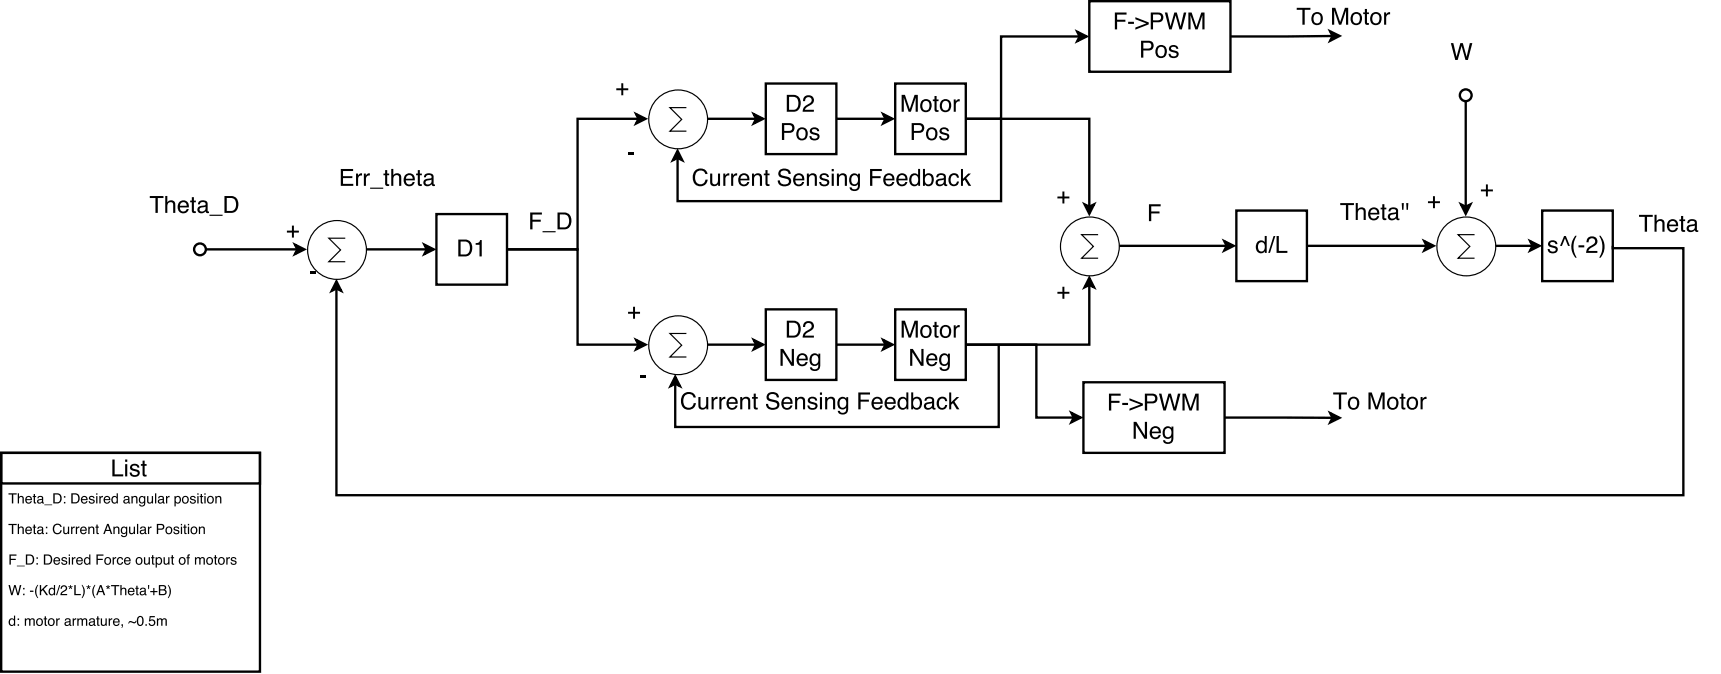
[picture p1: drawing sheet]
<svg xmlns="http://www.w3.org/2000/svg" width="516mm" height="202mm" viewBox="0 0 516 202" stroke-linecap="round" stroke-linejoin="round" font-family="sans-serif">
<g fill="none" stroke="#000" stroke-width=".71" stroke-linecap="butt">
<path d="M323.1 9.5l2.8 1.4-2.8 1.4 .7-1.4zM323.8 10.9h-23.6v24.7h-10.6M229.7 25h21.1v21.2h-21.1zM250.8 35.6h14.8M264.9 34.2l2.8 1.4-2.8 1.4 .7-1.4zM268.5 25h21.1v21.2h-21.1zM109.7 74.8h18.3M127.3 73.4l2.8 1.4-2.8 1.4 .7-1.4zM130.9 64.2h21.1v21.2h-21.1zM229.7 92.8h21.1v21.1h-21.1zM268.5 92.8h21.1v21.1h-21.1zM250.8 103.4h14.8"/>
<path d="M264.9 102l2.8 1.4-2.8 1.4 .7-1.4zM289.6 103.4h21.2v21.8h11.2M321.3 123.8l2.8 1.4-2.8 1.4 .7-1.4z"/>
<circle cx="60" cy="74.8" r="1.76"/>
</g>
<g fill="#000">
<path d="M323.1 9.5l2.8 1.4-2.8 1.4 .7-1.4zM186.3 25h.6v1.5h1.5v.6h-1.5v1.5h-.6v-1.5h-1.5v-.6h1.5zM264.9 34.2l2.8 1.4-2.8 1.4 .7-1.4zM188.3 45.7h1.8v.6h-1.8zM318.6 57.4h.6v1.5h1.5v.6h-1.5v1.5h-.6v-1.5h-1.5v-.6h1.5zM87.5 67.7h.6v1.5h1.5v.6h-1.5v1.5h-.6v-1.5h-1.5v-.6h1.5zM127.3 73.4l2.8 1.4-2.8 1.4 .7-1.4zM93.1 81.3h1.7v.7h-1.7zM318.6 86h.6v1.5h1.5v.6h-1.5v1.5h-.6v-1.5h-1.5v-.6h1.5zM264.9 102l2.8 1.4-2.8 1.4 .7-1.4zM321.3 123.8l2.8 1.4-2.8 1.4 .7-1.4z"/>
<path d="M234.5 36.9h2.3a1.46 1.46 0 0 1 1.5 1.5 1.46 1.46 0 0 1-1.5 1.4h-1.6v2.2h-.7zM235.2 37.5v1.8h1.3a.89 .89 0 0 0 1.1-.9 .89 .89 0 0 0-1.1-.9zM239.8 39a1.58 1.58 0 0 0 .7 2.6 1.49 1.49 0 0 0 1.1-1.4 1.49 1.49 0 0 0-1.1-1.5zM239.3 38.7a1.91 1.91 0 0 1 3 1.1 1.91 1.91 0 0 1-2.2 2.3 2.07 2.07 0 0 1-.8-3.4zM243.2 38.5a1.5 1.5 0 0 1 2.5 .9h-.6a.75 .75 0 0 0-.8-.7 .75 .75 0 0 0-.7 .8l.3 .2a1.58 1.58 0 0 1 1.8 1.5 1.58 1.58 0 0 1-1.6 .9 1.58 1.58 0 0 1-1.4-1.3h.6a.87 .87 0 0 0 1 .8 .87 .87 0 0 0 .8-.9l-.4-.2a1.54 1.54 0 0 1-1.8-1.5z"/>
<path d="M236.6 29v3.9h1.3a2.07 2.07 0 0 0 1.6-1.5 2.07 2.07 0 0 0-.7-2.1l-.6-.2zM235.9 28.5h2.1a2.63 2.63 0 0 1 2.2 2.1 2.63 2.63 0 0 1-1.3 2.7l-3 .2zM241.3 29a1.62 1.62 0 0 1 2.6 .3 1.62 1.62 0 0 1-1.1 2.3l-1 .7-.4 .6h2.7v.6h-3.4a2.64 2.64 0 0 1 2.1-2.5 1 1 0 0 0 .6-1.3 1 1 0 0 0-1.3-.6 1 1 0 0 0-.7 1.2h-.6z"/>
<path d="M270.4 28.5h1l1.4 4.2 1.5-4.2h.9v5h-.6v-4.3l-1.4 4.3h-.7l-1.5-4.3v4.3h-.6zM277 30.5a1.58 1.58 0 0 0 .7 2.6 1.49 1.49 0 0 0 1-1.4 1.49 1.49 0 0 0-1-1.4zM276.4 30.3a1.91 1.91 0 0 1 3.1 1 1.91 1.91 0 0 1-2.2 2.3 2.07 2.07 0 0 1-.9-3.3zM280.2 28.8h.7v1h.6v.5h-.6v2.4l.1 .3h.5l-.1 .5a.79 .79 0 0 1-1.2-.7v-2.5h-.5v-.5h.5zM282.9 30.5a1.58 1.58 0 0 0 .6 2.6 1.49 1.49 0 0 0 1.1-1.4 1.49 1.49 0 0 0-1-1.4zM282.3 30.3a1.91 1.91 0 0 1 3.1 1 1.91 1.91 0 0 1-2.3 2.3 2.07 2.07 0 0 1-.8-3.3zM286 29.8h.6v.7l.6-.6 .6-.1v.6a.96 .96 0 0 0-1.2 1v2.1h-.6z"/>
<path d="M273.4 36.9h2.3a1.46 1.46 0 0 1 1.5 1.5 1.46 1.46 0 0 1-1.5 1.4h-1.6v2.2h-.7zM274.1 37.5v1.8h1.3a.89 .89 0 0 0 1.1-.9 .89 .89 0 0 0-1.1-.9zM278.7 39a1.58 1.58 0 0 0 .7 2.6 1.49 1.49 0 0 0 1.1-1.4 1.49 1.49 0 0 0-1.1-1.5zM278.2 38.7a1.91 1.91 0 0 1 3 1.1 1.91 1.91 0 0 1-2.2 2.3 2.07 2.07 0 0 1-.8-3.4zM282.1 38.5a1.5 1.5 0 0 1 2.5 .9h-.6a.75 .75 0 0 0-.8-.7 .75 .75 0 0 0-.7 .8l.3 .2a1.58 1.58 0 0 1 1.8 1.5 1.58 1.58 0 0 1-1.6 .9 1.58 1.58 0 0 1-1.4-1.3h.6a.87 .87 0 0 0 1 .8 .87 .87 0 0 0 .8-.9l-.4-.2a1.54 1.54 0 0 1-1.8-1.5z"/>
<path d="M44.9 58.8h4.1v.6h-1.7v4.5h-.7v-4.5h-1.7zM49.6 58.8h.6v1.9a1.3 1.3 0 0 1 1.5-.6 1.3 1.3 0 0 1 .9 1.4v2.4h-.7v-2.4a.91 .91 0 0 0-1.1-.9 .91 .91 0 0 0-.6 1.3v2h-.6zM53.8 60.6a1.69 1.69 0 0 1 2-.3 1.69 1.69 0 0 1 .8 1.9h-2.7a1.05 1.05 0 0 0 .8 1.2 1.05 1.05 0 0 0 1.3-.7h.6a1.73 1.73 0 0 1-2.2 1.2 1.73 1.73 0 0 1-1.1-2.2zM54.3 60.9l-.3 .8h2a1.01 1.01 0 0 0-.6-1 1.01 1.01 0 0 0-1.1 .2zM57.5 59.1h.7v1.1h.5v.5h-.5v2.4l.1 .2 .4 .1-.1 .5a.79 .79 0 0 1-1.1-.8v-2.4h-.5v-.5h.5zM60 62.5a.77 .77 0 0 0 .3 1 .77 .77 0 0 0 1.1-.3l.2-.5v-.7zM59.6 60.5a1.62 1.62 0 0 1 2.7 .6v2.1l.4 .2-.2 .5a.62 .62 0 0 1-.8-.5 1.26 1.26 0 0 1-1.8 .5 1.26 1.26 0 0 1-.4-1.8l1.8-.5a.58 .58 0 0 0 .3-.8 .58 .58 0 0 0-.8-.2l-.5 .1-.3 .6h-.6zM62.8 64.4h3.9v.3h-3.9zM68 59.4v3.9h1.2a2.07 2.07 0 0 0 1.6-1.5 2.07 2.07 0 0 0-.6-2.1l-.6-.3zM67.3 58.8h2.1a2.63 2.63 0 0 1 2.1 2.1 2.63 2.63 0 0 1-1.2 2.8l-3 .2z"/>
<path d="M138.1 72.4v3.9h1.3a2.07 2.07 0 0 0 1.6-1.5 2.07 2.07 0 0 0-.7-2.1l-.6-.2zM137.4 71.8h2.1a2.63 2.63 0 0 1 2.2 2.2 2.63 2.63 0 0 1-1.3 2.7l-3 .2zM142.6 72.9l1-.2 .4-.7h.5v4.9h-.7v-3.5h-1.2z"/>
<path d="M270.4 96.2h1l1.4 4.3 1.5-4.3h.9v5h-.6v-4.2l-1.4 4.2h-.7l-1.5-4.2v4.2h-.6zM277 98.2a1.58 1.58 0 0 0 .7 2.6 1.49 1.49 0 0 0 1-1.4 1.49 1.49 0 0 0-1-1.4zM276.4 98a1.91 1.91 0 0 1 3.1 1 1.91 1.91 0 0 1-2.2 2.3 2.07 2.07 0 0 1-.9-3.3zM280.2 96.5h.7v1.1h.6v.5h-.6v2.4l.1 .2 .5 .1-.1 .5a.79 .79 0 0 1-1.2-.8v-2.4h-.5v-.5h.5zM282.9 98.2a1.58 1.58 0 0 0 .6 2.6 1.49 1.49 0 0 0 1.1-1.4 1.49 1.49 0 0 0-1-1.4zM282.3 98a1.91 1.91 0 0 1 3.1 1 1.91 1.91 0 0 1-2.3 2.3 2.07 2.07 0 0 1-.8-3.3zM286 97.6h.6v.6l.6-.6 .6-.1v.6a.96 .96 0 0 0-1.2 1v2.1h-.6z"/>
<path d="M234.1 104.7h.8l2.5 4.1v-4.1h.7v5h-.8l-2.6-4.1v4.1h-.6zM239.4 106.5a1.69 1.69 0 0 1 2-.4 1.69 1.69 0 0 1 .8 2h-2.7a1.05 1.05 0 0 0 .8 1.2 1.05 1.05 0 0 0 1.3-.7h.6a1.73 1.73 0 0 1-2.2 1.2 1.73 1.73 0 0 1-1.1-2.3zM239.9 106.8l-.3 .8h2a1.01 1.01 0 0 0-.6-1 1.01 1.01 0 0 0-1.1 .2zM243.2 106.5a1.39 1.39 0 0 1 2.2 0v-.4h.6v3.3a1.61 1.61 0 0 1-1.2 1.8 1.61 1.61 0 0 1-1.9-1h.6a1.06 1.06 0 0 0 1.4 .4 1.06 1.06 0 0 0 .5-1.4 1.57 1.57 0 0 1-2.1 .3 1.57 1.57 0 0 1-.5-2zM243.7 106.9a1.39 1.39 0 0 0-.3 1.5 1.39 1.39 0 0 0 1.2 .8 1.48 1.48 0 0 0 .8-1.4 1.48 1.48 0 0 0-1-1.3z"/>
<path d="M236.6 96.8v3.9h1.3a2.07 2.07 0 0 0 1.6-1.5 2.07 2.07 0 0 0-.7-2.1l-.6-.3zM235.9 96.2h2.1a2.63 2.63 0 0 1 2.2 2.1 2.63 2.63 0 0 1-1.3 2.8l-3 .1zM241.3 96.7a1.62 1.62 0 0 1 2.6 .3 1.62 1.62 0 0 1-1.1 2.4l-1 .6-.4 .7h2.7v.5h-3.4a2.64 2.64 0 0 1 2.1-2.5 1 1 0 0 0 .6-1.2 1 1 0 0 0-1.3-.6 1 1 0 0 0-.7 1.2h-.6z"/>
<path d="M272.9 104.7h.9l2.5 4.1v-4.1h.7v5h-.8l-2.6-4.1v4.1h-.7zM278.2 106.5a1.69 1.69 0 0 1 2.1-.4 1.69 1.69 0 0 1 .8 2h-2.7a1.05 1.05 0 0 0 .8 1.2 1.05 1.05 0 0 0 1.3-.7h.6a1.73 1.73 0 0 1-2.2 1.2 1.73 1.73 0 0 1-1.1-2.3zM278.7 106.8l-.3 .8h2.1a1.01 1.01 0 0 0-.6-1 1.01 1.01 0 0 0-1.2 .2zM282.1 106.5a1.39 1.39 0 0 1 2.2 0v-.4h.6v3.3a1.61 1.61 0 0 1-1.2 1.8 1.61 1.61 0 0 1-2-1h.7a1.06 1.06 0 0 0 1.4 .4 1.06 1.06 0 0 0 .5-1.4 1.57 1.57 0 0 1-2.1 .3 1.57 1.57 0 0 1-.5-2zM282.5 106.9a1.39 1.39 0 0 0-.3 1.5 1.39 1.39 0 0 0 1.3 .8 1.48 1.48 0 0 0 .8-1.4 1.48 1.48 0 0 0-1-1.3z"/>
</g>
<circle cx="101.1" cy="75" r="8.8" fill="#fff"/>
<g fill="none" stroke="#000" stroke-width=".35">
<path d="M103.5 71.4h-4.9l3.5 3.6-3.5 3.5h4.9"/>
<circle cx="101.1" cy="75" r="8.8"/>
</g>
<path d="M212 35.6h14.8M226 34.2l2.9 1.4-2.9 1.4 .8-1.4zM61.7 74.8h27.5M88.5 73.4l2.8 1.4-2.8 1.4 .7-1.4z" fill="none" stroke="#000" stroke-width=".71" stroke-linecap="butt"/>
<path d="M226 34.2l2.9 1.4-2.9 1.4 .8-1.4zM88.5 73.4l2.8 1.4-2.8 1.4 .7-1.4z" fill="#000"/>
<circle cx="203.4" cy="35.8" r="8.8" fill="#fff"/>
<g fill="none" stroke="#000" stroke-width=".35">
<path d="M205.8 32.3h-4.9l3.5 3.5-3.5 3.5h4.9"/>
<circle cx="203.4" cy="35.8" r="8.8"/>
</g>
<path d="M190.8 34.2l2.8 1.4-2.8 1.4 .7-1.4zM191.5 35.6h-18.3v39.2h-21.2M335.5 73.7h32.4M367.2 72.3l2.8 1.4-2.8 1.4 .7-1.4z" fill="none" stroke="#000" stroke-width=".71" stroke-linecap="butt"/>
<path d="M190.8 34.2l2.8 1.4-2.8 1.4 .7-1.4zM367.2 72.3l2.8 1.4-2.8 1.4 .7-1.4z" fill="#000"/>
<circle cx="326.8" cy="73.9" r="8.8" fill="#fff"/>
<g fill="none" stroke="#000" stroke-width=".35">
<path d="M329.3 70.4h-4.9l3.5 3.5-3.5 3.5h4.9"/>
<circle cx="326.8" cy="73.9" r="8.8"/>
</g>
<path d="M289.6 35.6h37.1v26.4M325.3 61.3l1.4 .7 1.4-.7-1.4 2.8zM326.7 83.3l1.4 2.9-1.4-.7-1.4 .7zM326.7 85.5v17.9h-37.1M212 103.4h14.8M226 102l2.9 1.4-2.9 1.4 .8-1.4z" fill="none" stroke="#000" stroke-width=".71" stroke-linecap="butt"/>
<path d="M325.3 61.3l1.4 .7 1.4-.7-1.4 2.8zM326.7 83.3l1.4 2.9-1.4-.7-1.4 .7zM226 102l2.9 1.4-2.9 1.4 .8-1.4z" fill="#000"/>
<circle cx="203.4" cy="103.5" r="8.8" fill="#fff"/>
<g fill="none" stroke="#000" stroke-width=".35">
<path d="M205.8 100h-4.9l3.5 3.5-3.5 3.6h4.9"/>
<circle cx="203.4" cy="103.5" r="8.8"/>
</g>
<path d="M300.2 35.6v24.7h-97v-12.9M203.2 45.2l1.4 2.9-1.4-.7-1.4 .7zM152 74.8h21.2v28.6h18.3M448.4 73.7h11.2M458.9 72.3l2.8 1.4-2.8 1.4 .7-1.4zM190.8 102l2.8 1.4-2.8 1.4 .7-1.4zM202.5 113l1.4 2.8-1.4-.7-1.4 .7zM299.5 103.4v24.7h-97v-13" fill="none" stroke="#000" stroke-width=".71" stroke-linecap="butt"/>
<path d="M203.2 45.2l1.4 2.9-1.4-.7-1.4 .7zM458.9 72.3l2.8 1.4-2.8 1.4 .7-1.4zM189.8 92h.6v1.5h1.5v.6h-1.5v1.5h-.6v-1.5h-1.5v-.6h1.5zM191.9 112.7h1.7v.7h-1.7zM190.8 102l2.8 1.4-2.8 1.4 .7-1.4zM202.5 113l1.4 2.8-1.4-.7-1.4 .7z" fill="#000"/>
<circle cx="439.7" cy="73.9" r="8.8" fill="#fff"/>
<g fill="none" stroke="#000" stroke-width=".35">
<path d="M442.2 70.4h-4.9l3.5 3.5-3.5 3.5h4.9"/>
<circle cx="439.7" cy="73.9" r="8.8"/>
</g>
<path d="M435.1 12.9h.7l1 4.1 1.1-4.1h.8l1.1 4.1 1-4.1h.7l-1.3 5.1h-.7l-1.2-4.2-1.2 4.2h-.7zM445.6 55.3h.6v1.5h1.5v.6h-1.5v1.5h-.6v-1.5h-1.5v-.6h1.5zM429.7 58.8h.6v1.6h1.5v.5h-1.5v1.5h-.6v-1.5h-1.5v-.5h1.5zM438.1 61.3l1.5 .7 1.4-.7-1.4 2.8z" fill="#000"/>
<g fill="none" stroke="#000" stroke-width=".71" stroke-linecap="butt">
<path d="M439.6 30.3v31.7M438.1 61.3l1.5 .7 1.4-.7-1.4 2.8z"/>
<circle cx="439.6" cy="28.6" r="1.76"/>
</g>
<path d="M.4 135.8h77.6v65.6h-77.6z" fill="#fff"/>
<g fill="none" stroke="#000" stroke-width=".71" stroke-linecap="butt">
<path d="M326.7 .4h42.3v21.1h-42.3zM398.9 9.4l2.8 1.4-2.8 1.4 .7-1.4zM399.6 10.8l-30.6 .1M370.8 63.1h21.1v21.2h-21.1zM391.9 73.7h35.9M427.1 72.3l2.9 1.4-2.9 1.4 .7-1.4zM462.5 63.1h21.2v21.2h-21.2zM483.7 73.7v.7h21.1v74.1h-403.9v-62M100.9 84.4l1.4 2.8-1.4-.7-1.4 .7zM324.9 114.7h42.3v21.1h-42.3zM.4 135.8h77.6v65.6h-77.6zM.4 135.8h77.6v9.2h-77.6z"/>
<path d="M367.2 125.2l32.4 .1M398.9 123.9l2.8 1.4-2.8 1.4 .7-1.4z"/>
</g>
<g fill="#000">
<path d="M398.9 9.4l2.8 1.4-2.8 1.4 .7-1.4zM344.6 61.3h3.5v.6h-2.9v1.5h2.5v.6h-2.5v2.3h-.6zM427.1 72.3l2.9 1.4-2.9 1.4 .7-1.4zM100.9 84.4l1.4 2.8-1.4-.7-1.4 .7zM398.9 123.9l2.8 1.4-2.8 1.4 .7-1.4z"/>
<path d="M334.3 3.8h3.5v.6h-2.8v1.5h2.5v.6h-2.5v2.3h-.7zM338.3 6.5h1.8v.7h-1.8zM340.5 5.2l4 1.5v.6l-4 1.6v-.6l3.3-1.3-3.3-1.2zM345.1 3.8h2.3a1.46 1.46 0 0 1 1.5 1.4 1.46 1.46 0 0 1-1.5 1.5h-1.6v2.1h-.7zM345.8 4.3v1.8h1.4a.89 .89 0 0 0 1-.9 .89 .89 0 0 0-1-.9zM349.3 3.8h.8l.9 4.1 1.2-4.1h.7l1.2 4.1 .9-4.1h.8l-1.4 5h-.7l-1.2-4.2-1.1 4.2h-.7zM356.4 3.8h1l1.4 4.2 1.5-4.2h.9v5h-.6v-4.2l-1.5 4.2h-.6l-1.5-4.2v4.2h-.6z"/>
<path d="M342.2 12.2h2.3a1.46 1.46 0 0 1 1.5 1.5 1.46 1.46 0 0 1-1.5 1.4h-1.6v2.2h-.7zM342.9 12.8v1.8h1.3a.89 .89 0 0 0 1.1-.9 .89 .89 0 0 0-1.1-.9zM347.5 14.3a1.58 1.58 0 0 0 .7 2.6 1.49 1.49 0 0 0 1.1-1.4 1.49 1.49 0 0 0-1.1-1.5zM347 14a1.91 1.91 0 0 1 3 1.1 1.91 1.91 0 0 1-2.2 2.3 2.07 2.07 0 0 1-.8-3.4zM350.9 13.8a1.5 1.5 0 0 1 2.5 .9h-.6a.75 .75 0 0 0-.8-.7 .75 .75 0 0 0-.7 .8l.3 .2a1.58 1.58 0 0 1 1.8 1.5 1.58 1.58 0 0 1-1.6 .9 1.58 1.58 0 0 1-1.4-1.3h.6a.87 .87 0 0 0 1 .8 .87 .87 0 0 0 .8-.9l-.4-.2a1.54 1.54 0 0 1-1.8-1.5z"/>
<path d="M388.9 2.3h4.1v.7h-1.7v4.4h-.7v-4.4h-1.7zM394.3 4.4a1.58 1.58 0 0 0 .7 2.6 1.49 1.49 0 0 0 1.1-1.4 1.49 1.49 0 0 0-1.1-1.4zM393.7 4.2a1.91 1.91 0 0 1 3.1 1 1.91 1.91 0 0 1-2.2 2.3 2.07 2.07 0 0 1-.9-3.3zM399.5 2.3h.9l1.5 4.3 1.4-4.3h1v5.1h-.6v-4.3l-1.5 4.3h-.6l-1.5-4.3v4.3h-.6zM406.1 4.4a1.58 1.58 0 0 0 .6 2.6 1.49 1.49 0 0 0 1.1-1.4 1.49 1.49 0 0 0-1.1-1.4zM405.5 4.2a1.91 1.91 0 0 1 3 1 1.91 1.91 0 0 1-2.2 2.3 2.07 2.07 0 0 1-.8-3.3zM409.3 2.7h.6v1h.6v.5h-.6v2.4l.2 .3h.4l-.1 .5a.79 .79 0 0 1-1.1-.7v-2.5h-.5v-.5h.5zM411.9 4.4a1.58 1.58 0 0 0 .7 2.6 1.49 1.49 0 0 0 1.1-1.4 1.49 1.49 0 0 0-1.1-1.4zM411.4 4.2a1.91 1.91 0 0 1 3 1 1.91 1.91 0 0 1-2.2 2.3 2.07 2.07 0 0 1-.8-3.3zM415.1 3.7h.6v.7l.5-.6 .7-.1-.1 .6a.96 .96 0 0 0-1.1 1v2.1h-.6z"/>
<path d="M102.2 50.7h3.7v.6h-3v1.5h2.8v.6h-2.8v1.7h3v.6h-3.7zM106.8 52h.6v.7l.5-.6 .7-.1-.1 .6a.96 .96 0 0 0-1.1 1v2.1h-.6zM109.1 52h.6v.7l.6-.6 .6-.1v.6a.96 .96 0 0 0-1.2 1v2.1h-.6zM111 56.3h3.9v.3h-3.9zM115.5 51h.6v1h.6v.6h-.6v2.4l.2 .2h.4l-.1 .6a.79 .79 0 0 1-1.1-.8v-2.4h-.5v-.6h.5zM117.3 50.7h.6v1.8a1.3 1.3 0 0 1 1.6-.5 1.3 1.3 0 0 1 .8 1.4v2.3h-.6v-2.3a.91 .91 0 0 0-1.1-.9 .91 .91 0 0 0-.7 1.3v1.9h-.6zM121.5 52.5a1.69 1.69 0 0 1 2.1-.3 1.69 1.69 0 0 1 .8 1.9h-2.7a1.05 1.05 0 0 0 .8 1.2 1.05 1.05 0 0 0 1.2-.7h.7a1.73 1.73 0 0 1-2.2 1.2 1.73 1.73 0 0 1-1.1-2.3zM122 52.8l-.3 .8h2.1a1.01 1.01 0 0 0-.6-1 1.01 1.01 0 0 0-1.2 .2zM125.3 51h.6v1h.6v.6h-.6v2.4l.1 .2h.5l-.1 .6a.79 .79 0 0 1-1.1-.8v-2.4h-.5v-.6h.5zM127.7 54.4a.77 .77 0 0 0 .4 1 .77 .77 0 0 0 1-.4l.3-.4v-.7zM127.4 52.4a1.62 1.62 0 0 1 2.6 .6v2.1l.4 .2-.1 .5a.62 .62 0 0 1-.9-.6 1.26 1.26 0 0 1-1.7 .6 1.26 1.26 0 0 1-.4-1.8l1.8-.5a.58 .58 0 0 0 .2-.8 .58 .58 0 0 0-.7-.2l-.6 .1-.3 .6h-.6z"/>
<path d="M208.6 51a2.16 2.16 0 0 1 3.6 1.2h-.7a1.63 1.63 0 0 0-2-1 1.63 1.63 0 0 0-1.1 2.1 1.59 1.59 0 0 0 1.3 1.9 1.59 1.59 0 0 0 1.9-1.3h.6a2.27 2.27 0 0 1-2.6 1.9 2.27 2.27 0 0 1-1.9-2.6l.3-1.2zM213 52h.6v2.5a.87 .87 0 0 0 1 .8 .87 .87 0 0 0 .7-1.1v-2.2h.6v3.7h-.5v-.5a1.28 1.28 0 0 1-1.5 .6 1.28 1.28 0 0 1-.9-1.2zM216.9 52h.6v.7l.6-.6 .6-.1v.6a.96 .96 0 0 0-1.2 1v2.1h-.6zM219.3 52h.6v.7l.5-.6 .7-.1-.1 .6a.96 .96 0 0 0-1.1 1v2.1h-.6zM221.9 52.5a1.69 1.69 0 0 1 2-.3 1.69 1.69 0 0 1 .9 1.9h-2.7a1.05 1.05 0 0 0 .7 1.2 1.05 1.05 0 0 0 1.3-.7h.6a1.73 1.73 0 0 1-2.2 1.2 1.73 1.73 0 0 1-1.1-2.3zM222.4 52.8l-.3 .8h2a1.01 1.01 0 0 0-.6-1 1.01 1.01 0 0 0-1.1 .2zM225.5 52h.6v.6a1.31 1.31 0 0 1 1.5-.6 1.31 1.31 0 0 1 .9 1.4v2.3h-.6v-2.3a.91 .91 0 0 0-1.1-.8 .91 .91 0 0 0-.7 1.2v1.9h-.6zM229.6 51h.6v1h.6v.6h-.6v2.4l.1 .2h.5l-.1 .6a.79 .79 0 0 1-1.1-.8v-2.4h-.5v-.6h.5zM233.9 51a1.96 1.96 0 0 1 3.2 1.2h-.6a1.2 1.2 0 0 0-1.2-1.1 1.2 1.2 0 0 0-1.2 1.1l.5 .4a3.4 3.4 0 0 1 2.5 1.1 1.61 1.61 0 0 1-.2 1.7 1.61 1.61 0 0 1-1.7 .5 1.75 1.75 0 0 1-2-1.8h.7a1.42 1.42 0 0 0 1.2 1.2 1.42 1.42 0 0 0 1.5-.9v-.2a3.1 3.1 0 0 0-2.3-1 1.28 1.28 0 0 1-.4-2.2zM238.3 52.5a1.69 1.69 0 0 1 2.1-.3 1.69 1.69 0 0 1 .8 1.9h-2.7a1.05 1.05 0 0 0 .8 1.2 1.05 1.05 0 0 0 1.3-.7h.6a1.73 1.73 0 0 1-2.2 1.2 1.73 1.73 0 0 1-1.1-2.3zM238.8 52.8l-.3 .8h2.1a1.01 1.01 0 0 0-.6-1 1.01 1.01 0 0 0-1.2 .2zM242 52h.6v.6a1.31 1.31 0 0 1 1.5-.6 1.31 1.31 0 0 1 .9 1.4v2.3h-.7v-2.3a.91 .91 0 0 0-1.1-.8 .91 .91 0 0 0-.6 1.2v1.9h-.6zM246.1 52.3a1.5 1.5 0 0 1 2.5 .8h-.6a.75 .75 0 0 0-.8-.7 .75 .75 0 0 0-.7 .9l.3 .1a1.58 1.58 0 0 1 1.9 1.6 1.58 1.58 0 0 1-1.7 .9 1.58 1.58 0 0 1-1.3-1.3h.6a.87 .87 0 0 0 .9 .8 .87 .87 0 0 0 .8-.9l-.4-.2a1.54 1.54 0 0 1-1.8-1.5zM249.4 52.1h.6v3.6h-.6zM249.4 50.7h.6v.7h-.6zM251 52h.6v.6a1.31 1.31 0 0 1 1.5-.6 1.31 1.31 0 0 1 .9 1.4v2.3h-.6v-2.3a.91 .91 0 0 0-1.1-.8 .91 .91 0 0 0-.7 1.2v1.9h-.6zM255.1 52.5a1.39 1.39 0 0 1 2.2 0v-.4h.6v3.3a1.61 1.61 0 0 1-1.2 1.9 1.61 1.61 0 0 1-1.9-1.1h.6a1.06 1.06 0 0 0 1.4 .5 1.06 1.06 0 0 0 .5-1.5 1.57 1.57 0 0 1-2.1 .3 1.57 1.57 0 0 1-.5-2zM255.6 52.9a1.39 1.39 0 0 0-.3 1.5 1.39 1.39 0 0 0 1.2 .8 1.48 1.48 0 0 0 .8-1.4 1.48 1.48 0 0 0-1-1.3zM260.9 50.7h3.5v.6h-2.8v1.5h2.5v.6h-2.5v2.3h-.7zM265.4 52.5a1.69 1.69 0 0 1 2-.3 1.69 1.69 0 0 1 .8 1.9h-2.7a1.05 1.05 0 0 0 .8 1.2 1.05 1.05 0 0 0 1.3-.7h.6a1.73 1.73 0 0 1-2.2 1.2 1.73 1.73 0 0 1-1.1-2.3zM265.9 52.8l-.3 .8h2a1.01 1.01 0 0 0-.6-1 1.01 1.01 0 0 0-1.1 .2zM269.3 52.5a1.69 1.69 0 0 1 2-.3 1.69 1.69 0 0 1 .9 1.9h-2.7a1.05 1.05 0 0 0 .7 1.2 1.05 1.05 0 0 0 1.3-.7h.6a1.73 1.73 0 0 1-2.2 1.2 1.73 1.73 0 0 1-1.1-2.3zM269.8 52.8l-.3 .8h2a1.01 1.01 0 0 0-.6-1 1.01 1.01 0 0 0-1.1 .2zM273.6 52.9a1.44 1.44 0 0 0-.3 1.5 1.44 1.44 0 0 0 1.3 .9 1.56 1.56 0 0 0 .8-1.5 1.56 1.56 0 0 0-1-1.3zM273.3 52.3a1.4 1.4 0 0 1 2 .2v-1.8h.6v5h-.5v-.5a1.52 1.52 0 0 1-1.9 .5 1.52 1.52 0 0 1-.8-1.7l.2-1.1zM276.8 50.7h.6v1.8a1.59 1.59 0 0 1 2.1-.3 1.59 1.59 0 0 1 .5 2 1.48 1.48 0 0 1-.9 1.5 1.48 1.48 0 0 1-1.7-.4v.4h-.6zM277.7 52.8a1.44 1.44 0 0 0-.3 1.6 1.44 1.44 0 0 0 1.3 .9 1.56 1.56 0 0 0-.3-2.8zM281.4 54.4a.77 .77 0 0 0 .3 1 .77 .77 0 0 0 1.1-.4l.2-.4v-.7zM281 52.4a1.62 1.62 0 0 1 2.7 .6v2.1l.4 .2-.2 .5a.62 .62 0 0 1-.8-.6 1.26 1.26 0 0 1-1.8 .6 1.26 1.26 0 0 1-.4-1.8l1.8-.5a.58 .58 0 0 0 .3-.8 .58 .58 0 0 0-.8-.2l-.5 .1-.3 .6h-.6zM284.9 52.5a1.5 1.5 0 0 1 1.6-.5 1.5 1.5 0 0 1 1.1 1.3h-.6a.96 .96 0 0 0-1.1-.8 .96 .96 0 0 0-.8 1.2 1.08 1.08 0 0 0 .2 1.3 1.08 1.08 0 0 0 1.4 .1l.3-.7h.6a1.64 1.64 0 0 1-2.1 1.4 1.64 1.64 0 0 1-1-2.3zM288.2 50.7h.6v2.9l1.6-1.6h.8l-1.4 1.4 1.5 2.3h-.8l-1.2-1.8-.5 .5v1.3h-.6z"/>
<path d="M159 63.7h3.5v.7h-2.8v1.5h2.5v.6h-2.5v2.3h-.7zM162.7 69.3h3.9v.4h-3.9zM167.9 64.3v3.9h1.2a2.07 2.07 0 0 0 1.6-1.5 2.07 2.07 0 0 0-.6-2.1l-.6-.2zM167.2 63.7h2a2.63 2.63 0 0 1 2.2 2.1 2.63 2.63 0 0 1-1.2 2.8l-3 .2z"/>
<path d="M377.6 73a1.44 1.44 0 0 0-.3 1.5 1.44 1.44 0 0 0 1.3 .9 1.56 1.56 0 0 0 .7-1.5 1.56 1.56 0 0 0-1-1.3zM377.2 72.4a1.4 1.4 0 0 1 2.1 .2v-1.8h.6v5h-.6v-.5a1.52 1.52 0 0 1-1.9 .5 1.52 1.52 0 0 1-.8-1.7l.2-1.1zM381.9 70.8h.6l-1.6 5h-.6zM382.8 70.8h.7v4.4h2.6v.6h-3.3z"/>
<path d="M401.9 60.9h4.1v.6h-1.7v4.5h-.7v-4.5h-1.7zM406.6 60.9h.6v1.9a1.3 1.3 0 0 1 1.5-.5 1.3 1.3 0 0 1 .9 1.3v2.4h-.7v-2.4a.91 .91 0 0 0-1.1-.9 .91 .91 0 0 0-.6 1.3v2h-.6zM410.8 62.8a1.69 1.69 0 0 1 2-.4 1.69 1.69 0 0 1 .9 1.9h-2.7a1.05 1.05 0 0 0 .7 1.2 1.05 1.05 0 0 0 1.3-.7h.6a1.73 1.73 0 0 1-2.2 1.2 1.73 1.73 0 0 1-1.1-2.2zM411.3 63l-.3 .8h2a1.01 1.01 0 0 0-.6-1 1.01 1.01 0 0 0-1.1 .2zM414.5 61.2h.7v1.1h.6v.5h-.6v2.4l.1 .3h.5l-.2 .5a.79 .79 0 0 1-1.1-.8v-2.4h-.5v-.5h.5zM417 64.6a.77 .77 0 0 0 .3 1 .77 .77 0 0 0 1.1-.3l.2-.4 .1-.8zM416.6 62.6a1.62 1.62 0 0 1 2.7 .6v2.1l.4 .2-.1 .5a.62 .62 0 0 1-.9-.5 1.26 1.26 0 0 1-1.8 .5 1.26 1.26 0 0 1-.4-1.8l1.8-.5a.58 .58 0 0 0 .3-.8 .58 .58 0 0 0-.8-.2l-.5 .1-.3 .6h-.6zM420.4 60.9h.6l-.1 2h-.4zM421.7 60.9h.6l-.1 2h-.4z"/>
<path d="M464.6 72.4a1.5 1.5 0 0 1 2.5 .8h-.6a.75 .75 0 0 0-.9-.7 .75 .75 0 0 0-.6 .9l.3 .1a1.58 1.58 0 0 1 1.8 1.6 1.58 1.58 0 0 1-1.6 .9 1.58 1.58 0 0 1-1.4-1.3h.6a.87 .87 0 0 0 .9 .8 .87 .87 0 0 0 .9-.9l-.4-.2a1.54 1.54 0 0 1-1.8-1.5zM469.1 70.8h.5l1.2 3h-.6l-.9-2.3-.9 2.3h-.6zM472.4 70.7h.4a6.2 6.2 0 0 0 0 6.6h-.4a5.2 5.2 0 0 1 0-6.6zM473.4 73.6h1.7v.6h-1.7zM476.3 71.3a1.62 1.62 0 0 1 2.6 .3 1.62 1.62 0 0 1-1.1 2.4l-1 .6-.5 .7h2.7v.5h-3.3a2.64 2.64 0 0 1 2-2.5 1 1 0 0 0 .6-1.2 1 1 0 0 0-1.2-.6 1 1 0 0 0-.7 1.2h-.6zM479.6 70.7h.4a5.2 5.2 0 0 1 0 6.6h-.4a6.2 6.2 0 0 0 0-6.6z"/>
<path d="M491.5 64.4h4.1v.6h-1.7v4.5h-.7v-4.5h-1.7zM496.2 64.4h.6v1.9a1.3 1.3 0 0 1 1.5-.5 1.3 1.3 0 0 1 .9 1.3v2.4h-.7v-2.3a.91 .91 0 0 0-1.1-.9 .91 .91 0 0 0-.6 1.2v2h-.6zM500.4 66.3a1.69 1.69 0 0 1 2-.4 1.69 1.69 0 0 1 .9 2h-2.7a1.05 1.05 0 0 0 .7 1.2 1.05 1.05 0 0 0 1.3-.8h.6a1.73 1.73 0 0 1-2.2 1.3 1.73 1.73 0 0 1-1.1-2.3zM500.9 66.6l-.3 .8h2a1.01 1.01 0 0 0-.6-1.1 1.01 1.01 0 0 0-1.1 .3zM504.1 64.8h.7v1h.6v.5h-.6v2.4l.1 .3h.5l-.2 .5a.79 .79 0 0 1-1.1-.7v-2.5h-.5v-.5h.5zM506.6 68.1a.77 .77 0 0 0 .4 1 .77 .77 0 0 0 1-.3l.2-.4 .1-.8zM506.2 66.1a1.62 1.62 0 0 1 2.7 .6v2.2l.4 .2-.1 .4a.62 .62 0 0 1-.9-.5 1.26 1.26 0 0 1-1.8 .5 1.26 1.26 0 0 1-.4-1.8l1.9-.4a.58 .58 0 0 0 .2-.8 .58 .58 0 0 0-.8-.3l-.5 .2-.3 .5h-.6z"/>
<path d="M205.1 118.1a2.16 2.16 0 0 1 3.6 1.1h-.7a1.63 1.63 0 0 0-2.1-.9 1.63 1.63 0 0 0-1 2 1.59 1.59 0 0 0 1.3 2 1.59 1.59 0 0 0 1.8-1.4h.7a2.27 2.27 0 0 1-2.6 2 2.27 2.27 0 0 1-1.9-2.7l.2-1.2zM209.4 119.1h.7v2.4a.87 .87 0 0 0 1 .8 .87 .87 0 0 0 .7-1.1v-2.1h.6v3.7h-.6v-.6a1.28 1.28 0 0 1-1.4 .6 1.28 1.28 0 0 1-1-1.2zM213.4 119.1h.6v.6l.5-.6 .7-.1-.1 .7a.96 .96 0 0 0-1.1 .9v2.2h-.6zM215.7 119.1h.6v.6l.6-.6 .6-.1v.7a.96 .96 0 0 0-1.1 .9v2.2h-.7zM218.3 119.5a1.69 1.69 0 0 1 2.1-.3 1.69 1.69 0 0 1 .8 1.9h-2.7a1.05 1.05 0 0 0 .8 1.2 1.05 1.05 0 0 0 1.3-.7h.6a1.73 1.73 0 0 1-2.2 1.2 1.73 1.73 0 0 1-1.1-2.2zM218.9 119.8l-.4 .8h2.1a1.01 1.01 0 0 0-.6-1 1.01 1.01 0 0 0-1.1 .2zM222 119.1h.6v.5a1.31 1.31 0 0 1 1.5-.5 1.31 1.31 0 0 1 .9 1.3v2.4h-.6v-2.4a.91 .91 0 0 0-1.1-.8 .91 .91 0 0 0-.7 1.2v2h-.6zM226 118h.7v1.1h.5v.5h-.5v2.4l.1 .2 .4 .1-.1 .5a.79 .79 0 0 1-1.1-.8v-2.4h-.5v-.5h.5zM230.3 118a1.96 1.96 0 0 1 3.3 1.2h-.7a1.2 1.2 0 0 0-1.2-1 1.2 1.2 0 0 0-1.1 1l.4 .4a3.4 3.4 0 0 1 2.6 1.2 1.61 1.61 0 0 1-.3 1.6 1.61 1.61 0 0 1-1.6 .5 1.75 1.75 0 0 1-2-1.8h.7a1.42 1.42 0 0 0 1.2 1.2 1.42 1.42 0 0 0 1.5-.8l-.1-.3a3.1 3.1 0 0 0-2.3-.9 1.28 1.28 0 0 1-.4-2.3zM234.8 119.5a1.69 1.69 0 0 1 2.1-.3 1.69 1.69 0 0 1 .8 1.9h-2.7a1.05 1.05 0 0 0 .8 1.2 1.05 1.05 0 0 0 1.2-.7h.6a1.73 1.73 0 0 1-2.2 1.2 1.73 1.73 0 0 1-1.1-2.2zM235.3 119.8l-.3 .8h2a1.01 1.01 0 0 0-.5-1 1.01 1.01 0 0 0-1.2 .2zM238.4 119.1h.6v.5a1.31 1.31 0 0 1 1.6-.5 1.31 1.31 0 0 1 .8 1.3v2.4h-.6v-2.4a.91 .91 0 0 0-1.1-.8 .91 .91 0 0 0-.6 1.2v2h-.7zM242.6 119.3a1.5 1.5 0 0 1 2.5 .8h-.6a.75 .75 0 0 0-.9-.7 .75 .75 0 0 0-.6 .9l.3 .2a1.58 1.58 0 0 1 1.8 1.5 1.58 1.58 0 0 1-1.6 .9 1.58 1.58 0 0 1-1.4-1.3h.6a.87 .87 0 0 0 1 .8 .87 .87 0 0 0 .8-.9l-.4-.2a1.54 1.54 0 0 1-1.8-1.5zM245.9 119.1h.6v3.7h-.6zM245.9 117.7h.6v.7h-.6zM247.5 119.1h.5v.5a1.31 1.31 0 0 1 1.6-.5 1.31 1.31 0 0 1 .9 1.3v2.4h-.7v-2.4a.91 .91 0 0 0-1.1-.8 .91 .91 0 0 0-.6 1.2v2h-.6zM251.6 119.5a1.39 1.39 0 0 1 2.2 .1v-.5h.6v3.4a1.61 1.61 0 0 1-1.2 1.8 1.61 1.61 0 0 1-2-1.1h.7a1.06 1.06 0 0 0 1.4 .5 1.06 1.06 0 0 0 .5-1.4 1.57 1.57 0 0 1-2.1 .2 1.57 1.57 0 0 1-.5-2zM252 119.9a1.39 1.39 0 0 0-.3 1.5 1.39 1.39 0 0 0 1.3 .9 1.48 1.48 0 0 0 .8-1.5 1.48 1.48 0 0 0-1-1.2zM257.4 117.7h3.5v.6h-2.8v1.6h2.5v.6h-2.5v2.3h-.7zM261.8 119.5a1.69 1.69 0 0 1 2.1-.3 1.69 1.69 0 0 1 .8 1.9h-2.7a1.05 1.05 0 0 0 .8 1.2 1.05 1.05 0 0 0 1.3-.7h.6a1.73 1.73 0 0 1-2.2 1.2 1.73 1.73 0 0 1-1.1-2.2zM262.3 119.8l-.3 .8h2.1a1.01 1.01 0 0 0-.6-1 1.01 1.01 0 0 0-1.2 .2zM265.7 119.5a1.69 1.69 0 0 1 2.1-.3 1.69 1.69 0 0 1 .8 1.9h-2.7a1.05 1.05 0 0 0 .8 1.2 1.05 1.05 0 0 0 1.3-.7h.6a1.73 1.73 0 0 1-2.2 1.2 1.73 1.73 0 0 1-1.1-2.2zM266.3 119.8l-.4 .8h2.1a1.01 1.01 0 0 0-.6-1 1.01 1.01 0 0 0-1.1 .2zM270.1 119.9a1.44 1.44 0 0 0-.3 1.5 1.44 1.44 0 0 0 1.3 .9 1.56 1.56 0 0 0 .7-1.5 1.56 1.56 0 0 0-1-1.2zM269.8 119.3a1.4 1.4 0 0 1 2 .3v-1.9h.6v5.1h-.6v-.5a1.52 1.52 0 0 1-1.8 .4 1.52 1.52 0 0 1-.9-1.7l.3-1.1zM273.3 117.7h.6v1.8a1.59 1.59 0 0 1 2-.2 1.59 1.59 0 0 1 .6 2 1.48 1.48 0 0 1-1 1.5 1.48 1.48 0 0 1-1.7-.5v.5h-.5zM274.2 119.8a1.44 1.44 0 0 0-.3 1.6 1.44 1.44 0 0 0 1.3 .9 1.56 1.56 0 0 0-.3-2.8zM277.8 121.4a.77 .77 0 0 0 .4 1 .77 .77 0 0 0 1-.3l.3-.4v-.8zM277.5 119.4a1.62 1.62 0 0 1 2.6 .6v2.1l.4 .2-.1 .5a.62 .62 0 0 1-.9-.5 1.26 1.26 0 0 1-1.7 .5 1.26 1.26 0 0 1-.4-1.8l1.8-.5a.58 .58 0 0 0 .3-.8 .58 .58 0 0 0-.8-.2l-.6 .1-.3 .6h-.6zM281.4 119.5a1.5 1.5 0 0 1 1.6-.5 1.5 1.5 0 0 1 1.1 1.3h-.6a.96 .96 0 0 0-1.2-.8 .96 .96 0 0 0-.7 1.2 1.08 1.08 0 0 0 .2 1.3 1.08 1.08 0 0 0 1.3 .1l.4-.6h.6a1.64 1.64 0 0 1-2.1 1.3 1.64 1.64 0 0 1-1.1-2.2zM284.7 117.7h.6v2.9l1.6-1.5h.7l-1.4 1.4 1.5 2.3h-.8l-1.1-1.9-.5 .5v1.4h-.6z"/>
<path d="M332.6 118.1h3.5v.6h-2.8v1.5h2.4v.6h-2.4v2.3h-.7zM336.6 120.8h1.7v.7h-1.7zM338.7 119.5l4 1.5v.6l-4 1.6v-.6l3.3-1.3-3.3-1.2zM343.3 118.1h2.3a1.46 1.46 0 0 1 1.5 1.4 1.46 1.46 0 0 1-1.5 1.5h-1.6v2.1h-.7zM344 118.6v1.8h1.4a.89 .89 0 0 0 1-.9 .89 .89 0 0 0-1-.9zM347.6 118.1h.7l1 4.1 1.1-4.1h.8l1.1 4.1 .9-4.1h.8l-1.3 5h-.8l-1.1-4.2-1.2 4.2h-.7zM354.6 118.1h1l1.5 4.2 1.4-4.2h1v5h-.7v-4.2l-1.4 4.2h-.7l-1.4-4.2v4.2h-.7z"/>
<path d="M399.8 117.7h4.1v.6h-1.7v4.5h-.7v-4.5h-1.7zM405.2 119.8a1.58 1.58 0 0 0 .7 2.6 1.49 1.49 0 0 0 1.1-1.5 1.49 1.49 0 0 0-1.1-1.4zM404.7 119.5a1.91 1.91 0 0 1 3 1 1.91 1.91 0 0 1-2.2 2.4 2.07 2.07 0 0 1-.8-3.4zM410.4 117.7h1l1.4 4.3 1.5-4.3h.9v5.1h-.6v-4.3l-1.4 4.3h-.7l-1.5-4.3 .1 4.3h-.7zM417 119.8a1.58 1.58 0 0 0 .7 2.6 1.49 1.49 0 0 0 1-1.5 1.49 1.49 0 0 0-1-1.4zM416.4 119.5a1.91 1.91 0 0 1 3.1 1 1.91 1.91 0 0 1-2.2 2.4 2.07 2.07 0 0 1-.9-3.4zM420.3 118h.6v1.1h.6v.5h-.6v2.4l.1 .2 .5 .1-.1 .5a.79 .79 0 0 1-1.1-.8v-2.4h-.5v-.5h.5zM422.9 119.8a1.58 1.58 0 0 0 .6 2.6 1.49 1.49 0 0 0 1.1-1.5 1.49 1.49 0 0 0-1-1.4zM422.3 119.5a1.91 1.91 0 0 1 3.1 1 1.91 1.91 0 0 1-2.3 2.4 2.07 2.07 0 0 1-.8-3.4zM426 119.1h.6v.6l.6-.6 .6-.1v.7a.96 .96 0 0 0-1.2 .9v2.2h-.6z"/>
<path d="M33.7 137.8h.7v4.5h2.5v.6h-3.2zM37.5 139.2h.7v3.7h-.7zM37.5 137.8h.7v.7h-.7zM39.4 139.4a1.5 1.5 0 0 1 2.4 .8h-.6a.75 .75 0 0 0-.8-.7 .75 .75 0 0 0-.7 .9l.3 .2a1.58 1.58 0 0 1 1.9 1.5 1.58 1.58 0 0 1-1.7 .9 1.58 1.58 0 0 1-1.3-1.3h.6a.87 .87 0 0 0 .9 .8 .87 .87 0 0 0 .8-.9l-.4-.2a1.54 1.54 0 0 1-1.8-1.5zM42.8 138.2h.6v1h.6v.5h-.6v2.4l.1 .3h.5l-.1 .5a.79 .79 0 0 1-1.1-.8v-2.4h-.5v-.5h.5z"/>
<path d="M340 126.5h.8l2.5 4.1v-4.1h.7v5.1h-.8l-2.6-4.1v4.1h-.6zM345.3 128.4a1.69 1.69 0 0 1 2-.4 1.69 1.69 0 0 1 .8 1.9h-2.7a1.05 1.05 0 0 0 .8 1.3 1.05 1.05 0 0 0 1.3-.8h.6a1.73 1.73 0 0 1-2.2 1.2 1.73 1.73 0 0 1-1.1-2.2zM345.8 128.7l-.3 .7h2a1.01 1.01 0 0 0-.6-1 1.01 1.01 0 0 0-1.1 .3zM349.1 128.4a1.39 1.39 0 0 1 2.2 0v-.5h.6v3.4a1.61 1.61 0 0 1-1.2 1.8 1.61 1.61 0 0 1-1.9-1.1h.6a1.06 1.06 0 0 0 1.4 .5 1.06 1.06 0 0 0 .5-1.4 1.57 1.57 0 0 1-2.1 .3 1.57 1.57 0 0 1-.5-2zM349.6 128.7a1.39 1.39 0 0 0-.3 1.5 1.39 1.39 0 0 0 1.2 .9 1.48 1.48 0 0 0 .8-1.4 1.48 1.48 0 0 0-1-1.3z"/>
<path d="M2.5 148h2.5v.3h-1v2.7h-.4v-2.7h-1.1zM5.3 147.9h.4v1.2a.78 .78 0 0 1 .9-.3 .78 .78 0 0 1 .5 .8v1.4h-.4v-1.4a.55 .55 0 0 0-.6-.5 .55 .55 0 0 0-.4 .7v1.2h-.4zM7.8 149.1a1.01 1.01 0 0 1 1.3-.3 1.01 1.01 0 0 1 .5 1.2h-1.6a.63 .63 0 0 0 .4 .7 .63 .63 0 0 0 .8-.4h.3a1.08 1.08 0 0 1-1.5 .7 1.08 1.08 0 0 1-.3-1.7zM8.2 149.2l-.2 .5h1.2a.61 .61 0 0 0-.4-.6 .61 .61 0 0 0-.6 .1zM10.1 148.2h.4v.6h.3v.3h-.3v1.4l.3 .2v.3h-.5l-.2-.3v-1.6h-.3v-.3h.3zM11.5 150.2a.53 .53 0 0 0 .7 .5 .53 .53 0 0 0 .3-.8zM11.3 149a.96 .96 0 0 1 1.7 .3v1.4h.2v.3h-.4l-.2-.3a.74 .74 0 0 1-1.3 .2 .74 .74 0 0 1 .5-1.2l.8-.2a.5 .5 0 0 0-.5-.5 .5 .5 0 0 0-.5 .5h-.4zM13.3 151.3h2.3v.2h-2.3zM16.4 148.3v2.3h.7a1.19 1.19 0 0 0 1-1.1 1.19 1.19 0 0 0-1-1.2zM16 148h1.2a1.54 1.54 0 0 1 1.3 1.5 1.54 1.54 0 0 1-1.3 1.5h-1.2zM19.2 148.8h.4v.5h-.4zM19.2 150.5h.4v.5h-.4zM21.8 148.3v2.3h.7a1.19 1.19 0 0 0 1-1.1 1.19 1.19 0 0 0-1-1.2zM21.4 148h1.2a1.54 1.54 0 0 1 1.3 1.5 1.54 1.54 0 0 1-1.3 1.5h-1.2zM24.5 149.1a1.01 1.01 0 0 1 1.3-.3 1.01 1.01 0 0 1 .5 1.2h-1.7a.63 .63 0 0 0 .5 .7 .63 .63 0 0 0 .8-.4h.3a1.08 1.08 0 0 1-1.5 .7 1.08 1.08 0 0 1-.3-1.7zM24.8 149.2l-.1 .5h1.2a.61 .61 0 0 0-.4-.6 .61 .61 0 0 0-.7 .1zM26.9 148.9a.89 .89 0 0 1 1.4 .5h-.3a.42 .42 0 0 0-.5-.4 .42 .42 0 0 0-.3 .6h.1a.81 .81 0 0 1 .9 .3 .81 .81 0 0 1 0 1 .97 .97 0 0 1-1.6-.6h.3a.49 .49 0 0 0 .6 .5 .49 .49 0 0 0 .4-.6l-.1-.1a.8 .8 0 0 1-.9-.2 .8 .8 0 0 1 0-1zM28.8 148.8h.4v2.2h-.4zM28.8 148h.4v.4h-.4zM29.8 148.8h.3v.4l.8-.5v.4l-.5 .1-.2 .4v1.4h-.4zM31.4 149.1a1.01 1.01 0 0 1 1.2-.3 1.01 1.01 0 0 1 .5 1.2h-1.6a.63 .63 0 0 0 .4 .7 .63 .63 0 0 0 .8-.4h.4a1.08 1.08 0 0 1-1.6 .7 1.08 1.08 0 0 1-.3-1.7zM31.7 149.2l-.2 .5h1.2a.61 .61 0 0 0-.4-.6 .61 .61 0 0 0-.6 .1zM33.9 149.3a.76 .76 0 0 0-.1 1 .76 .76 0 0 0 1 .2 .8 .8 0 0 0 .2-1 .8 .8 0 0 0-.9-.3zM33.8 148.9l.7-.2 .5 .4v-1.2h.3v3.1h-.3v-.3a1.01 1.01 0 0 1-1.4 .1 1.01 1.01 0 0 1-.1-1.5zM37.4 150.2a.53 .53 0 0 0 .7 .5 .53 .53 0 0 0 .3-.8zM37.2 149a.96 .96 0 0 1 1.6 .3v1.4h.3v.3h-.5l-.1-.3a.74 .74 0 0 1-1.3 .2 .74 .74 0 0 1 .5-1.2l.7-.2a.5 .5 0 0 0-.4-.5 .5 .5 0 0 0-.6 .5h-.3zM39.4 148.8h.4v.3a.78 .78 0 0 1 .9-.4 .78 .78 0 0 1 .5 .9v1.4h-.4v-1.4a.55 .55 0 0 0-.6-.5 .55 .55 0 0 0-.4 .7v1.2h-.4zM41.9 149a.83 .83 0 0 1 1.3 .1v-.3h.4v2a.97 .97 0 0 1-.8 1.1 .97 .97 0 0 1-1.1-.6h.4a.64 .64 0 0 0 .8 .2 .64 .64 0 0 0 .3-.8 1.01 1.01 0 0 1-1.4 0 1.01 1.01 0 0 1-.1-1.4zM42.2 149.2a.73 .73 0 0 0-.2 1.1 .73 .73 0 0 0 1.1 .1 .74 .74 0 0 0 0-1 .74 .74 0 0 0-.9-.2zM44.1 148.8h.4v1.4a.56 .56 0 0 0 .8 .5 .56 .56 0 0 0 .2-.8v-1.1h.4v2.2h-.4l.1-.3a.77 .77 0 0 1-.9 .3 .77 .77 0 0 1-.6-.7zM46.5 148h.4v3h-.4zM47.7 150.2a.53 .53 0 0 0 .7 .5 .53 .53 0 0 0 .3-.8zM47.6 149a.96 .96 0 0 1 1.6 .3v1.4h.2v.3h-.4l-.2-.3a.74 .74 0 0 1-1.3 .2 .74 .74 0 0 1 .5-1.2l.8-.2a.5 .5 0 0 0-.5-.5 .5 .5 0 0 0-.5 .5h-.4zM49.8 148.8h.3v.4l.8-.5v.4l-.5 .1-.2 .4v1.4h-.4zM52.9 149.2l-.2 .4a.73 .73 0 0 0 .1 1 .73 .73 0 0 0 1-.1 .73 .73 0 0 0 .1-1l-.4-.4zM52.3 148.8h.4v.3a.96 .96 0 0 1 1.3-.2 .96 .96 0 0 1 .2 1.3 .88 .88 0 0 1-.5 .8 .88 .88 0 0 1-1-.3v1.2h-.4zM55.2 149.2a.79 .79 0 0 0-.2 1.1 .79 .79 0 0 0 1.1 .2 .81 .81 0 0 0 .1-1 .81 .81 0 0 0-1-.3zM54.8 149a1.08 1.08 0 0 1 1.6 .2 1.08 1.08 0 0 1-.2 1.5 1.08 1.08 0 0 1-1.5-.2l-.1-.9zM57.2 148.9a.89 .89 0 0 1 1.5 .5h-.4a.42 .42 0 0 0-.5-.4 .42 .42 0 0 0-.3 .6h.1a.81 .81 0 0 1 .9 .3 .81 .81 0 0 1 0 1 .97 .97 0 0 1-1.6-.6h.4a.49 .49 0 0 0 .5 .5 .49 .49 0 0 0 .5-.6l-.2-.1a.8 .8 0 0 1-.9-.2 .8 .8 0 0 1 0-1zM59.2 148.8h.4v2.2h-.4zM59.2 148h.4v.4h-.4zM60.2 148.2h.4v.6h.3v.3h-.3v1.4l.3 .2v.3h-.5l-.2-.3v-1.6h-.3v-.3h.3zM61.3 148.8h.4v2.2h-.4zM61.3 148h.4v.4h-.4zM62.7 149.2a.79 .79 0 0 0-.2 1.1 .79 .79 0 0 0 1.1 .2 .81 .81 0 0 0 .1-1 .81 .81 0 0 0-1-.3zM62.4 149a1.08 1.08 0 0 1 1.5 .2 1.08 1.08 0 0 1-.2 1.5 1.08 1.08 0 0 1-1.5-.2l-.1-.9zM64.6 148.8h.3v.3a.78 .78 0 0 1 1-.4 .78 .78 0 0 1 .5 .9v1.4h-.4v-1.4a.55 .55 0 0 0-.7-.5 .55 .55 0 0 0-.4 .7v1.2h-.3z"/>
<path d="M2.5 157.1h2.5v.4h-1v2.7h-.4v-2.7h-1.1zM5.3 157.1h.4v1.1a.78 .78 0 0 1 .9-.3 .78 .78 0 0 1 .5 .8v1.5h-.4v-1.4a.55 .55 0 0 0-.6-.6 .55 .55 0 0 0-.4 .8v1.2h-.4zM7.8 158.2a1.01 1.01 0 0 1 1.3-.2 1.01 1.01 0 0 1 .5 1.2h-1.6a.63 .63 0 0 0 .4 .7 .63 .63 0 0 0 .8-.4h.3a1.08 1.08 0 0 1-1.5 .6 1.08 1.08 0 0 1-.3-1.6zM8.2 158.4l-.2 .5h1.2a.61 .61 0 0 0-.4-.6 .61 .61 0 0 0-.6 .1zM10.1 157.3h.4v.6h.3v.4h-.3v1.4l.3 .2v.3h-.5l-.2-.3v-1.6h-.3v-.4h.3zM11.5 159.4a.53 .53 0 0 0 .7 .5 .53 .53 0 0 0 .3-.8zM11.3 158.2a.96 .96 0 0 1 1.7 .3v1.3l.2 .1v.3h-.4l-.2-.3a.74 .74 0 0 1-1.3 .2 .74 .74 0 0 1 .5-1.2l.8-.2a.5 .5 0 0 0-.5-.5 .5 .5 0 0 0-.5 .4h-.4zM13.8 158h.4v.4h-.4zM13.8 159.7h.4v.5h-.4zM16.2 157.5a1.32 1.32 0 0 1 1.3-.5 1.32 1.32 0 0 1 1 1h-.4a.98 .98 0 0 0-1.3-.5 .98 .98 0 0 0-.6 1.2 .96 .96 0 0 0 .8 1.2 .96 .96 0 0 0 1.1-.9h.4a1.4 1.4 0 0 1-1.7 1.2 1.4 1.4 0 0 1-1-1.9zM19 157.9h.3v1.5a.56 .56 0 0 0 .8 .5 .56 .56 0 0 0 .3-.9v-1.1h.3v2.3h-.3v-.4a.77 .77 0 0 1-.9 .4 .77 .77 0 0 1-.5-.7zM21.3 157.9h.4v.4l.7-.4v.4l-.4 .1-.3 .3v1.5h-.4zM22.7 157.9h.4v.4l.7-.4v.4l-.4 .1-.3 .3v1.5h-.4zM24.3 158.2a1.01 1.01 0 0 1 1.2-.2 1.01 1.01 0 0 1 .5 1.2h-1.6a.63 .63 0 0 0 .5 .7 .63 .63 0 0 0 .7-.4h.4a1.08 1.08 0 0 1-1.5 .6 1.08 1.08 0 0 1-.4-1.6zM24.6 158.4l-.2 .5h1.2a.61 .61 0 0 0-.3-.6 .61 .61 0 0 0-.7 .1zM26.5 157.9h.3v.4a.78 .78 0 0 1 1-.4 .78 .78 0 0 1 .5 .8v1.5h-.4v-1.4a.55 .55 0 0 0-.7-.5 .55 .55 0 0 0-.3 .7v1.2h-.4zM28.9 157.3h.4v.6h.3v.4h-.3v1.4l.3 .2v.3h-.5l-.2-.3v-1.6h-.3v-.4h.3zM32.3 157.6l-.5 1.3h1zM32.1 157.1h.5l1.1 3.1h-.5l-.3-.9h-1.2l-.3 .9h-.4zM34 157.9h.4v.4a.78 .78 0 0 1 .9-.4 .78 .78 0 0 1 .5 .8v1.5h-.4v-1.4a.55 .55 0 0 0-.6-.5 .55 .55 0 0 0-.4 .7v1.2h-.4zM36.5 158.2a.83 .83 0 0 1 1.3 0v-.2h.4v2a.97 .97 0 0 1-.8 1.1 .97 .97 0 0 1-1.1-.7h.4a.64 .64 0 0 0 .8 .3 .64 .64 0 0 0 .3-.8 1.01 1.01 0 0 1-1.4 0 1.01 1.01 0 0 1-.1-1.4zM36.8 158.4a.73 .73 0 0 0-.2 1.1 .73 .73 0 0 0 1.1 0 .74 .74 0 0 0 0-.9 .74 .74 0 0 0-.9-.2zM38.7 157.9h.4v1.5a.56 .56 0 0 0 .7 .5 .56 .56 0 0 0 .3-.9v-1.1h.4v2.3h-.4v-.4a.77 .77 0 0 1-.8 .4 .77 .77 0 0 1-.6-.7zM41.1 157.1h.4v3.1h-.4zM42.3 159.4a.53 .53 0 0 0 .7 .5 .53 .53 0 0 0 .3-.8zM42.1 158.2a.96 .96 0 0 1 1.6 .3l.1 1.3 .2 .1v.3h-.4l-.2-.3a.74 .74 0 0 1-1.3 .2 .74 .74 0 0 1 .5-1.2l.8-.2a.5 .5 0 0 0-.5-.5 .5 .5 0 0 0-.5 .4h-.4zM44.4 157.9h.3v.4l.7-.4v.4l-.4 .1-.2 .3-.1 1.5h-.3zM47 157.1h1.4a.88 .88 0 0 1 .9 .9 .88 .88 0 0 1-.9 .9h-1v1.3h-.4zM47.4 157.5v1h.9a.53 .53 0 0 0 .6-.5 .53 .53 0 0 0-.6-.5zM50.3 158.3a.79 .79 0 0 0-.3 1.1 .79 .79 0 0 0 1.1 .2 .81 .81 0 0 0 .1-1 .81 .81 0 0 0-.9-.3zM49.9 158.2a1.08 1.08 0 0 1 1.5 .2 1.08 1.08 0 0 1-.1 1.5 1.08 1.08 0 0 1-1.6-.2l-.1-.9zM52.3 158.1a.89 .89 0 0 1 1.4 .5h-.3a.42 .42 0 0 0-.5-.4 .42 .42 0 0 0-.3 .5l.1 .1a.81 .81 0 0 1 .9 .3 .81 .81 0 0 1 0 .9 .97 .97 0 0 1-1.6-.5h.3a.49 .49 0 0 0 .6 .4 .49 .49 0 0 0 .4-.6h-.1a.8 .8 0 0 1-.9-.3 .8 .8 0 0 1 0-.9zM54.2 158h.4v2.2h-.4zM54.2 157.1h.4v.4h-.4zM55.2 157.3h.4v.6h.4v.4h-.4v1.4l.4 .2v.3h-.5l-.2-.3-.1-1.6h-.3v-.4h.3zM56.3 158h.4v2.2h-.4zM56.3 157.1h.4v.4h-.4zM57.8 158.3a.79 .79 0 0 0-.3 1.1 .79 .79 0 0 0 1.2 .2 .81 .81 0 0 0 0-1 .81 .81 0 0 0-.9-.3zM57.4 158.2a1.08 1.08 0 0 1 1.5 .2 1.08 1.08 0 0 1-.1 1.5 1.08 1.08 0 0 1-1.6-.2v-.9zM59.6 157.9h.4v.4a.78 .78 0 0 1 .9-.4 .78 .78 0 0 1 .5 .8v1.5h-.3v-1.4a.55 .55 0 0 0-.7-.5 .55 .55 0 0 0-.4 .7v1.2h-.4z"/>
<path d="M2.8 166.3h2.1v.4h-1.7v.9h1.5v.4h-1.5v1.3h-.4zM5.1 169.7h2.3v.2h-2.3zM8.2 166.7v2.3h.7a1.19 1.19 0 0 0 1-1.2 1.19 1.19 0 0 0-1-1.1zM7.7 166.3h1.3a1.54 1.54 0 0 1 1.3 1.5 1.54 1.54 0 0 1-1.3 1.5h-1.3zM10.9 167.1h.5v.5h-.5zM10.9 168.9h.5v.4h-.5zM13.6 166.7v2.3h.7a1.19 1.19 0 0 0 1-1.2 1.19 1.19 0 0 0-1-1.1zM13.2 166.3h1.2a1.54 1.54 0 0 1 1.3 1.5 1.54 1.54 0 0 1-1.3 1.5h-1.2zM16.3 167.4a1.01 1.01 0 0 1 1.2-.2 1.01 1.01 0 0 1 .5 1.1h-1.6a.63 .63 0 0 0 .5 .8 .63 .63 0 0 0 .7-.5h.4a1.08 1.08 0 0 1-1.5 .7 1.08 1.08 0 0 1-.4-1.7zM16.6 167.6l-.2 .4h1.3a.61 .61 0 0 0-.4-.6 .61 .61 0 0 0-.7 .2zM18.6 167.3a.89 .89 0 0 1 1.5 .5h-.3a.42 .42 0 0 0-.5-.4 .42 .42 0 0 0-.4 .5l.1 .1a.81 .81 0 0 1 1 .2 .81 .81 0 0 1 0 1 .97 .97 0 0 1-1.6-.6h.3a.49 .49 0 0 0 .6 .5 .49 .49 0 0 0 .4-.6h-.1a.8 .8 0 0 1-.9-.3 .8 .8 0 0 1-.1-.9zM20.6 167.1h.4v2.2h-.4zM20.6 166.3h.4v.4h-.4zM21.6 167.1h.3v.4l.7-.4v.4h-.4l-.3 .4v1.4h-.3zM23.1 167.4a1.01 1.01 0 0 1 1.3-.2 1.01 1.01 0 0 1 .4 1.1h-1.6a.63 .63 0 0 0 .5 .8 .63 .63 0 0 0 .8-.5h.3a1.08 1.08 0 0 1-1.5 .7 1.08 1.08 0 0 1-.3-1.7zM23.4 167.6l-.2 .4h1.3a.61 .61 0 0 0-.4-.6 .61 .61 0 0 0-.7 .2zM25.7 167.6a.76 .76 0 0 0-.2 1.1 .76 .76 0 0 0 1.1 .2 .8 .8 0 0 0 .2-1 .8 .8 0 0 0-1-.4zM25.6 167.2l.7-.1 .5 .3v-1.1h.3v3h-.3v-.3a1.01 1.01 0 0 1-1.4 .1 1.01 1.01 0 0 1-.1-1.4zM28.9 166.3h2.1v.4h-1.7v.9h1.5v.4h-1.5v1.3h-.4zM31.9 167.5a.79 .79 0 0 0-.2 1.1 .79 .79 0 0 0 1.1 .2 .81 .81 0 0 0 .1-1 .81 .81 0 0 0-1-.3zM31.5 167.4a1.08 1.08 0 0 1 1.6 .1 1.08 1.08 0 0 1-.2 1.6 1.08 1.08 0 0 1-1.5-.2l-.1-1zM33.8 167.1h.3v.4l.8-.4v.4h-.5l-.2 .4v1.4h-.4zM35.3 167.4a.91 .91 0 0 1 1-.3 .91 .91 0 0 1 .6 .8h-.3a.61 .61 0 0 0-.8-.5 .61 .61 0 0 0-.4 .9 .59 .59 0 0 0 .4 .8 .59 .59 0 0 0 .8-.6h.3a1 1 0 0 1-1.3 .8 1 1 0 0 1-.5-1.4zM37.5 167.4a1.01 1.01 0 0 1 1.2-.2 1.01 1.01 0 0 1 .5 1.1h-1.6a.63 .63 0 0 0 .4 .8 .63 .63 0 0 0 .8-.5h.4a1.08 1.08 0 0 1-1.6 .7 1.08 1.08 0 0 1-.3-1.7zM37.8 167.6l-.2 .4h1.2a.61 .61 0 0 0-.3-.6 .61 .61 0 0 0-.7 .2zM41.3 167.5a.79 .79 0 0 0-.2 1.1 .79 .79 0 0 0 1.1 .2 .81 .81 0 0 0 .1-1 .81 .81 0 0 0-1-.3zM41 167.4a1.08 1.08 0 0 1 1.5 .1 1.08 1.08 0 0 1-.2 1.6 1.08 1.08 0 0 1-1.5-.2l-.1-1zM43.2 167.1h.3v1.5a.56 .56 0 0 0 .8 .4 .56 .56 0 0 0 .3-.8v-1.1h.3v2.2h-.3v-.3a.77 .77 0 0 1-.9 .4 .77 .77 0 0 1-.5-.8zM45.6 166.5h.4v.6h.3v.3h-.3v1.5l.3 .1v.3h-.5l-.2-.2v-1.7h-.3v-.3h.3zM47.2 167.6l-.1 .3a.73 .73 0 0 0 .1 1 .73 .73 0 0 0 1 0 .73 .73 0 0 0 0-1l-.3-.5zM46.7 167.1h.3v.3a.96 .96 0 0 1 1.3-.1 .96 .96 0 0 1 .3 1.2 .88 .88 0 0 1-.6 .8 .88 .88 0 0 1-1-.2v1.1h-.3zM49 167.1h.4v1.5a.56 .56 0 0 0 .8 .4 .56 .56 0 0 0 .3-.8v-1.1h.3v2.2h-.3v-.3a.77 .77 0 0 1-.9 .4 .77 .77 0 0 1-.6-.8zM51.5 166.5h.4v.6h.3v.3h-.3v1.5l.3 .1v.3h-.5l-.2-.2v-1.7h-.3v-.3h.3zM54.3 167.5a.79 .79 0 0 0-.3 1.1 .79 .79 0 0 0 1.1 .2 .81 .81 0 0 0 .1-1 .81 .81 0 0 0-.9-.3zM53.9 167.4a1.08 1.08 0 0 1 1.5 .1 1.08 1.08 0 0 1-.1 1.6 1.08 1.08 0 0 1-1.6-.2l-.1-1zM56.3 166.4l.6-.1v.3l-.3 .2v.3h.3v.3h-.3v1.9h-.4v-1.9h-.3v-.3h.3zM58.5 167.1h.3v.3a.72 .72 0 0 1 1.3 0 .73 .73 0 0 1 .8-.3 .73 .73 0 0 1 .5 .8v1.4h-.3v-1.5a.48 .48 0 0 0-.6-.4 .48 .48 0 0 0-.4 .6v1.3h-.3v-1.4a.5 .5 0 0 0-.7-.5 .5 .5 0 0 0-.3 .8v1.1h-.3zM62.5 167.5a.79 .79 0 0 0-.3 1.1 .79 .79 0 0 0 1.2 .2 .81 .81 0 0 0 0-1 .81 .81 0 0 0-.9-.3zM62.1 167.4a1.08 1.08 0 0 1 1.6 .1 1.08 1.08 0 0 1-.2 1.6 1.08 1.08 0 0 1-1.6-.2v-1zM64.4 166.5h.4v.6h.3v.3h-.3v1.5l.3 .1v.3h-.5l-.2-.2v-1.7h-.3v-.3h.3zM66 167.5a.79 .79 0 0 0-.2 1.1 .79 .79 0 0 0 1.1 .2 .81 .81 0 0 0 .1-1 .81 .81 0 0 0-1-.3zM65.6 167.4a1.08 1.08 0 0 1 1.6 .1 1.08 1.08 0 0 1-.2 1.6 1.08 1.08 0 0 1-1.5-.2l-.1-1zM67.9 167.1h.3v.4l.8-.4v.4h-.5l-.2 .4-.1 1.4h-.3zM69.4 167.3a.89 .89 0 0 1 1.5 .5h-.4a.42 .42 0 0 0-.5-.4 .42 .42 0 0 0-.3 .5l.1 .1a.81 .81 0 0 1 .9 .2 .81 .81 0 0 1 0 1 .97 .97 0 0 1-1.6-.6h.4a.49 .49 0 0 0 .5 .5 .49 .49 0 0 0 .5-.6h-.2a.8 .8 0 0 1-.9-.3 .8 .8 0 0 1 0-.9z"/>
<path d="M2.5 175.5h.5l.6 2.4 .7-2.4h.4l.7 2.4 .6-2.4h.4l-.8 3h-.4l-.7-2.5-.7 2.5h-.5zM6.9 176.3h.5v.5h-.5zM6.9 178.1h.5v.4h-.5zM9 177.1h1v.4h-1zM11.2 175.4h.3l-.6 2 .6 2h-.3a3.1 3.1 0 0 1 0-4zM11.9 175.5h.4v1.4l1.5-1.4h.6l-1.3 1.2 1.3 1.8h-.5l-1.1-1.5-.5 .4v1.1h-.4zM15.1 176.8a.76 .76 0 0 0-.2 1.1 .76 .76 0 0 0 1.1 .1 .8 .8 0 0 0 .2-.9 .8 .8 0 0 0-.9-.4zM15 176.4l.7-.1 .5 .3v-1.1h.3v3h-.3v-.3a1.01 1.01 0 0 1-1.4 .1 1.01 1.01 0 0 1-.1-1.4zM17.8 175.5h.3l-1 3h-.3zM18.5 175.8a.97 .97 0 0 1 1.5 .2 .97 .97 0 0 1-.6 1.4l-.9 .8h1.6v.3h-2a3.6 3.6 0 0 1 1.6-1.9 .6 .6 0 0 0-.6-.7 .6 .6 0 0 0-.5 .7h-.4zM20.6 175.8l.4 .1v-.4h.3v.4l.4-.1 .1 .2-.5 .1 .3 .4-.2 .2-.3-.4-.2 .4-.2-.2 .2-.4-.4-.1zM22.3 175.5h.4v2.6h1.5v.4h-1.9zM24.5 175.4h.2a3.1 3.1 0 0 1 0 4h-.2l.5-1.2v-1.1zM26 175.8l.4 .1v-.4h.3v.4l.4-.1 .1 .2-.5 .1 .3 .4-.2 .2-.3-.4-.2 .4-.2-.2 .2-.4-.4-.1zM28.4 175.4h.2l-.5 2 .5 2h-.2a3.1 3.1 0 0 1 0-4zM30.2 175.9l-.5 1.4h1zM30 175.5h.4l1.1 3h-.4l-.3-.9h-1.2l-.3 .9h-.5zM31.8 175.8l.5 .1v-.4h.2v.4l.5-.1 .1 .2-.5 .1 .3 .4-.2 .2-.3-.4-.3 .4-.2-.2 .3-.4-.4-.1zM33.3 175.5h2.5v.3h-1.1v2.7h-.4v-2.7h-1zM36.1 175.5h.4v1.1a.78 .78 0 0 1 .9-.3 .78 .78 0 0 1 .5 .8v1.4h-.4v-1.4a.55 .55 0 0 0-.6-.5 .55 .55 0 0 0-.4 .7v1.2h-.4zM38.6 176.6a1.01 1.01 0 0 1 1.3-.2 1.01 1.01 0 0 1 .4 1.1h-1.6a.63 .63 0 0 0 .5 .8 .63 .63 0 0 0 .8-.5h.3a1.08 1.08 0 0 1-1.5 .7 1.08 1.08 0 0 1-.3-1.7zM38.9 176.8l-.2 .4h1.3a.61 .61 0 0 0-.4-.6 .61 .61 0 0 0-.7 .2zM40.9 175.7h.4v.6h.3v.3h-.3v1.4l.3 .2v.3h-.5l-.2-.2v-1.7h-.3v-.3h.3zM42.3 177.7a.53 .53 0 0 0 .7 .5 .53 .53 0 0 0 .3-.8zM42.1 176.5a.96 .96 0 0 1 1.6 .3v1.4h.3v.3h-.5l-.1-.3a.74 .74 0 0 1-1.3 .2 .74 .74 0 0 1 .5-1.2l.7-.1a.5 .5 0 0 0-.4-.6 .5 .5 0 0 0-.6 .5h-.3zM44.4 175.5h.4l-.1 1.2h-.3zM46 176.3h.3v1h.9v.3h-.9v.9h-.3v-.9h-.9v-.3h.9zM48 175.8v1h.8a.49 .49 0 0 0 .6-.5 .49 .49 0 0 0-.6-.5zM48 177.1v1.1h.9a.55 .55 0 0 0 .7-.6 .55 .55 0 0 0-.7-.5zM47.6 175.5h1.3a.75 .75 0 0 1 .9 .5 .75 .75 0 0 1-.4 .9 .86 .86 0 0 1 .5 1 .86 .86 0 0 1-1 .6h-1.3zM50.3 175.4h.2a3.1 3.1 0 0 1 .1 4h-.3l.5-1.2 .1-1.1z"/>
<path d="M3.2 186a.76 .76 0 0 0-.2 1 .76 .76 0 0 0 1 .2 .8 .8 0 0 0 .2-1 .8 .8 0 0 0-.9-.4zM3 185.6l.7-.2 .5 .3v-1.1h.3v3.1h-.3v-.3a1.01 1.01 0 0 1-1.4 .1 1.01 1.01 0 0 1-.1-1.5zM5.3 185.5h.4v.4h-.4zM5.3 187.2h.4v.5h-.4zM7.4 185.5h.4v.3a.72 .72 0 0 1 1.3 0 .73 .73 0 0 1 .8-.4 .73 .73 0 0 1 .5 .8v1.5h-.4v-1.6a.48 .48 0 0 0-.6-.3 .48 .48 0 0 0-.3 .6v1.3h-.4v-1.5a.5 .5 0 0 0-.6-.4 .5 .5 0 0 0-.3 .7v1.2h-.4zM11.5 185.8a.79 .79 0 0 0-.3 1.2 .79 .79 0 0 0 1.2 .2 .81 .81 0 0 0 0-1 .81 .81 0 0 0-.9-.4zM11.1 185.7a1.08 1.08 0 0 1 1.5 .2 1.08 1.08 0 0 1-.1 1.5 1.08 1.08 0 0 1-1.6-.2l-.1-.9zM13.4 184.8h.4v.7h.3v.3h-.3v1.4l.3 .2v.3h-.5l-.2-.3v-1.6h-.3v-.3h.3zM15 185.8a.79 .79 0 0 0-.3 1.2 .79 .79 0 0 0 1.2 .2 .81 .81 0 0 0 .1-1 .81 .81 0 0 0-1-.4zM14.6 185.7a1.08 1.08 0 0 1 1.6 .2 1.08 1.08 0 0 1-.2 1.5 1.08 1.08 0 0 1-1.5-.2l-.1-.9zM16.9 185.5h.3v.3l.7-.4v.4l-.4 .1-.3 .4v1.4h-.3zM19.8 186.9a.53 .53 0 0 0 .6 .5 .53 .53 0 0 0 .3-.8zM19.6 185.7a.96 .96 0 0 1 1.6 .3v1.3l.2 .1v.3h-.4l-.2-.3a.74 .74 0 0 1-1.2 .2 .74 .74 0 0 1 .4-1.2l.8-.2a.5 .5 0 0 0-.5-.5 .5 .5 0 0 0-.5 .4h-.4zM21.8 185.5h.3v.3l.8-.4v.4l-.5 .1-.2 .4v1.4h-.4zM23.2 185.5h.4v.3a.72 .72 0 0 1 1.2 0 .73 .73 0 0 1 .9-.4 .73 .73 0 0 1 .5 .8v1.5h-.4v-1.6a.48 .48 0 0 0-.6-.3 .48 .48 0 0 0-.3 .6v1.3h-.4v-1.5a.5 .5 0 0 0-.7-.4 .5 .5 0 0 0-.2 .7v1.2h-.4zM27 186.9a.53 .53 0 0 0 .7 .5 .53 .53 0 0 0 .3-.8zM26.8 185.7a.96 .96 0 0 1 1.7 .3v1.3l.2 .1v.3h-.4l-.2-.3a.74 .74 0 0 1-1.3 .2 .74 .74 0 0 1 .5-1.2l.8-.2a.5 .5 0 0 0-.5-.5 .5 .5 0 0 0-.5 .4h-.4zM29.1 184.8h.4v.7h.4v.3h-.4v1.4l.4 .2v.3h-.5l-.2-.3-.1-1.6h-.3v-.3h.3zM30.2 185.5h.4v1.4a.56 .56 0 0 0 .8 .5 .56 .56 0 0 0 .2-.8v-1.1h.4v2.2h-.3v-.3a.77 .77 0 0 1-.9 .3 .77 .77 0 0 1-.6-.7zM32.6 185.5h.4v.3l.7-.4v.4l-.5 .1-.2 .4v1.4h-.4zM34.2 185.7a1.01 1.01 0 0 1 1.2-.2 1.01 1.01 0 0 1 .5 1.2h-1.6a.63 .63 0 0 0 .4 .7 .63 .63 0 0 0 .8-.4h.4a1.08 1.08 0 0 1-1.6 .6 1.08 1.08 0 0 1-.3-1.6zM34.5 185.9l-.2 .5h1.2a.61 .61 0 0 0-.3-.6 .61 .61 0 0 0-.7 .1zM36.4 187.2h.5l-.1 .7-.4 .4 .3-.6h-.3zM38.7 186.4l.4-.2 .8 .3a.48 .48 0 0 0 .8-.3h.2a.85 .85 0 0 1-.6 .8 .85 .85 0 0 1-.9-.3l-.5-.1-.4 .4zM41.5 184.9a1.17 1.17 0 0 1 1.4 .2 1.17 1.17 0 0 1 .2 1.4 1.07 1.07 0 0 1-1.2 1.3 1.07 1.07 0 0 1-.9-1.5l.2-.9zM41.7 185.2a1.58 1.58 0 0 0 .3 2.2 1.44 1.44 0 0 0 .1-2.3zM43.6 187.2h.4v.5h-.4zM44.9 184.8h1.5v.3h-1.2l-.2 .8a1.01 1.01 0 0 1 1.5 .5 1.01 1.01 0 0 1-.7 1.4 1.01 1.01 0 0 1-1.2-.9h.3a.65 .65 0 0 0 1 .3 .65 .65 0 0 0 .1-1 .65 .65 0 0 0-1 .2h-.3zM47 185.5h.4v.3a.72 .72 0 0 1 1.3 0 .73 .73 0 0 1 .8-.4 .73 .73 0 0 1 .5 .8v1.5h-.4v-1.6a.48 .48 0 0 0-.6-.3 .48 .48 0 0 0-.3 .6v1.3h-.4v-1.5a.5 .5 0 0 0-.6-.4 .5 .5 0 0 0-.3 .7v1.2h-.4z"/>
</g>
</svg>
